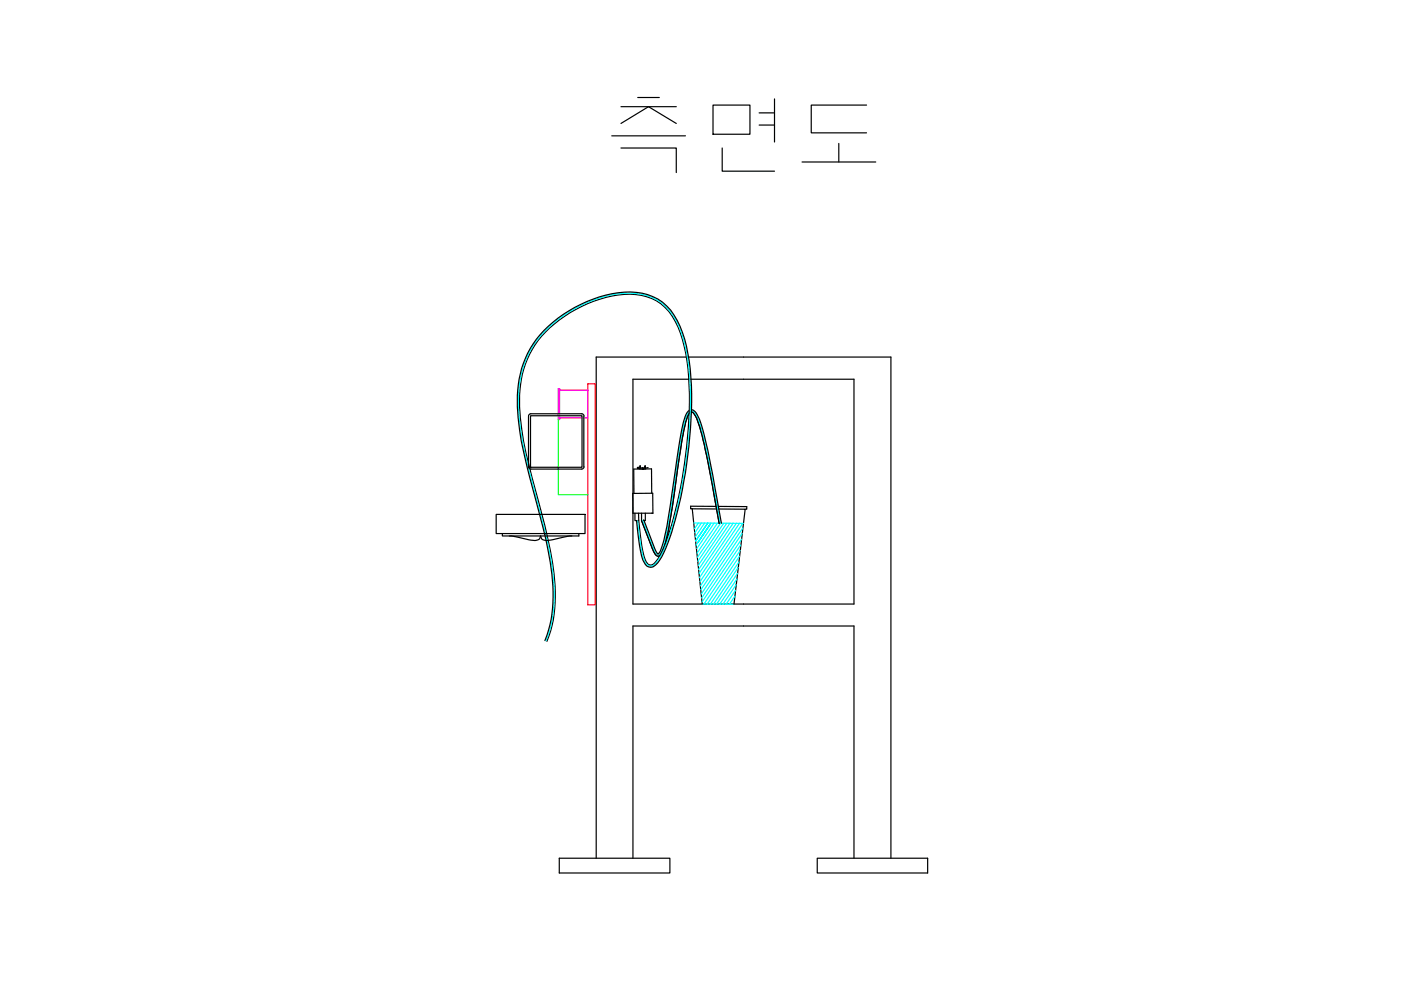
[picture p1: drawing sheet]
<svg xmlns="http://www.w3.org/2000/svg" width="297mm" height="210mm" viewBox="0 0 297 210" stroke-linecap="round" stroke-linejoin="round" font-family="sans-serif">
<defs><g id="words">
<text font-size="22.5" x="128.4" y="37.7">측면도</text>
</g></defs>
<!-- layer: 0 -->
<g fill="none" stroke="#000" stroke-width=".25">
<path d="M112.1 99v.2l.4 .3h10.8l.3-.1 .2-.4M112.1 88.2v-.2l.4-.3h10.8l.3 .1 .2 .4M112.1 88.2v10.8M112.5 88.2h10.9v10.9h-10.9zM123.8 88.2v10.8M134.2 80.4h46.9v47.7h-46.9zM135.3 99v.4v-.2h-.2h.4M135.6 99.2h.7v.3l-.7-.1zM135.7 99.2v-.5l.1 .5M136.2 99.2h.7v.2l-.6 .1M136.3 99.5h.1M136.7 99.2v-.5l.1 .5"/>
<path d="M137.1 99.2h.3M146.4 87.4a9.4 9.4 0 0 0-1.6 4.7l-.7 4.6a187.2 187.2 0 0 1-2.8 17.4l-.7 2.4a1.6 1.6 0 0 1-1.2 1.4 2.75 2.75 0 0 1-1.1-1.6l-2.3-5.9 2.3 6a1.94 1.94 0 0 0 1.4 1.5 4.3 4.3 0 0 0 1.4-2.9l.2-.9a187.2 187.2 0 0 0 2.8-17.4l.2-1.2a32.4 32.4 0 0 1 1.7-7.6 .65 .65 0 0 1 .6-.6 .65 .65 0 0 1 .6 .6 25.2 25.2 0 0 1 2.3 7.4l3 15.7-3.2-16.8a20.3 20.3 0 0 0-2.3-6.6l-.2-.2zM105.2 109.1h18.8v4h-18.8zM106.5 113.1v.5h16.2v-.5M108 113.6l5.5 1a1.05 1.05 0 0 0 1.1-1M114.6 113.6a1.14 1.14 0 0 0 1.6 1l5-1M134.2 104.6h4.2v4.2h-4.2zM134.6 108.8v1.6h.8v-1.6M135 110.4l.4 4.1a10.7 10.7 0 0 0 1.4 5.1 1.39 1.39 0 0 0 2.2 .2 17.6 17.6 0 0 0 3.4-6.9 97 97 0 0 0 3.9-34.7 25.1 25.1 0 0 0-4.1-12.4 11.6 11.6 0 0 0-11.2-3.7 27.4 27.4 0 0 0-18 10.8 23.1 23.1 0 0 0-3.1 15.7 105.6 105.6 0 0 0 3.8 17.8 82.3 82.3 0 0 1 3.6 19.1 25.6 25.6 0 0 1-1.8 10.3M135.4 110.4l.3 2.7a16.7 16.7 0 0 0 1.3 6 1.1 1.1 0 0 0 1 .7 1.1 1.1 0 0 0 1.1-.7 30.3 30.3 0 0 0 4-10.6 91.3 91.3 0 0 0 2.6-31.9 22 22 0 0 0-3.9-10.5 11.3 11.3 0 0 0-10.7-3.6 26.9 26.9 0 0 0-17.7 10.7 21.3 21.3 0 0 0-3.2 13 66.6 66.6 0 0 0 2.6 14.9 137.7 137.7 0 0 1 4.7 20.6 28.8 28.8 0 0 1-1.5 14.3M136 108.8v1.6h.8v-1.6M136.5 110.2l2.4 6.2a1.01 1.01 0 0 0 .7 1 18.6 18.6 0 0 0 2-6.9l2.4-16.5a23.5 23.5 0 0 1 1.7-6.5 1.06 1.06 0 0 1 1-.6 1.06 1.06 0 0 1 .9 .7 31.1 31.1 0 0 1 2.6 8.7l2.8 14.6"/>
<path d="M138.2 108.8h.1M138.2 104.6l-.1-5.2-3.7 .1v5.1M146.8 107.9l11.2 .1-2.4 20.1M146.8 107.9h-.4v-.6l11.9 .1v.6h-.3M146.8 107.9l2.1 20.2M118.6 182h23.4v3.1h-23.4zM126.4 182v-106.3h62.5v106.3M134.2 182v-49.3h46.9v49.3M173.3 182h23.4v3.1h-23.4z"/>
</g>
<g fill="none" stroke="#0ff" stroke-width=".25">
<path d="M135.2 110.4l.3 2.8a17.7 17.7 0 0 0 1.3 6 1.32 1.32 0 0 0 1.2 .9 1.32 1.32 0 0 0 1.2-.9 23.6 23.6 0 0 0 3.4-7.8 96 96 0 0 0 3.5-33.1 27.2 27.2 0 0 0-3.4-11.4 10.7 10.7 0 0 0-10.4-4.7 26.4 26.4 0 0 0-19.7 11.8 24.1 24.1 0 0 0-2.5 14.6 105 105 0 0 0 3.8 17.8 80.5 80.5 0 0 1 3.6 19 25.5 25.5 0 0 1-1.8 10.5M136.2 110.3l2.4 6.2a1.59 1.59 0 0 0 1 1.2 8.7 8.7 0 0 0 1.7-4.6l.6-3.3 2.3-15.5a27 27 0 0 1 1.6-6.5l.2-.4a.84 .84 0 0 1 1.4 .3 38.9 38.9 0 0 1 2.8 9.8l2.5 13.5M147.1 110.9l10.5 .1M147.5 114.7l2.6-3.8-2.6 3.8M148.1 110.9l-.9 1.2M148.7 110.9l-1.4 2.1M149.4 110.9l-2 2.9M150.1 110.9l-2.6 3.8M150.5 111.2l-2.5 3.8M150.7 110.9l-3.1 4.7M151.4 110.9l-3.7 5.4M152.1 110.9l-4.3 6.4"/>
<path d="M152.8 110.9l-4.9 7.3M153.5 110.9l-5.5 8.1M154.1 110.9l-6.1 9M154.8 110.9l-6.7 9.8M155.4 110.9l-7.2 10.7M156.1 110.9l-7.8 11.6M156.7 119.1l-6.1 9M156.8 110.9l-8.4 12.4M156.8 117.9l-6.9 10.2M156.9 116.7l-7.6 11.3M157 115.6l-8.2 12M157.2 114.3l-8.4 12.5"/>
<path d="M157.4 113.1l-8.7 12.9M157.5 111l-9 13.2M157.5 111.9l-8.9 13.2M148.9 128.1h6.7M155.8 126.4l-1.2 1.7M156 125.2l-2 2.9M156.1 124l-2.8 4.1M156.3 122.7l-3.7 5.4M156.4 121.6l-4.5 6.5M156.5 120.3l-5.2 7.8"/>
</g>
<path d="M124.6 81.4h1.6v46.8h-1.6z" fill="none" stroke="#f00" stroke-width=".25"/>
<!-- layer: signal_generator -->
<path d="M118.4 82.4h.3v6.6h-.3zM118.7 82.7h5.9v5.9h-5.9" fill="none" stroke="#f0f" stroke-width=".25"/>
<path d="M118.4 89v15.9h6.2" fill="none" stroke="#0f0" stroke-width=".25"/>
<use href="#words"/>
</svg>
